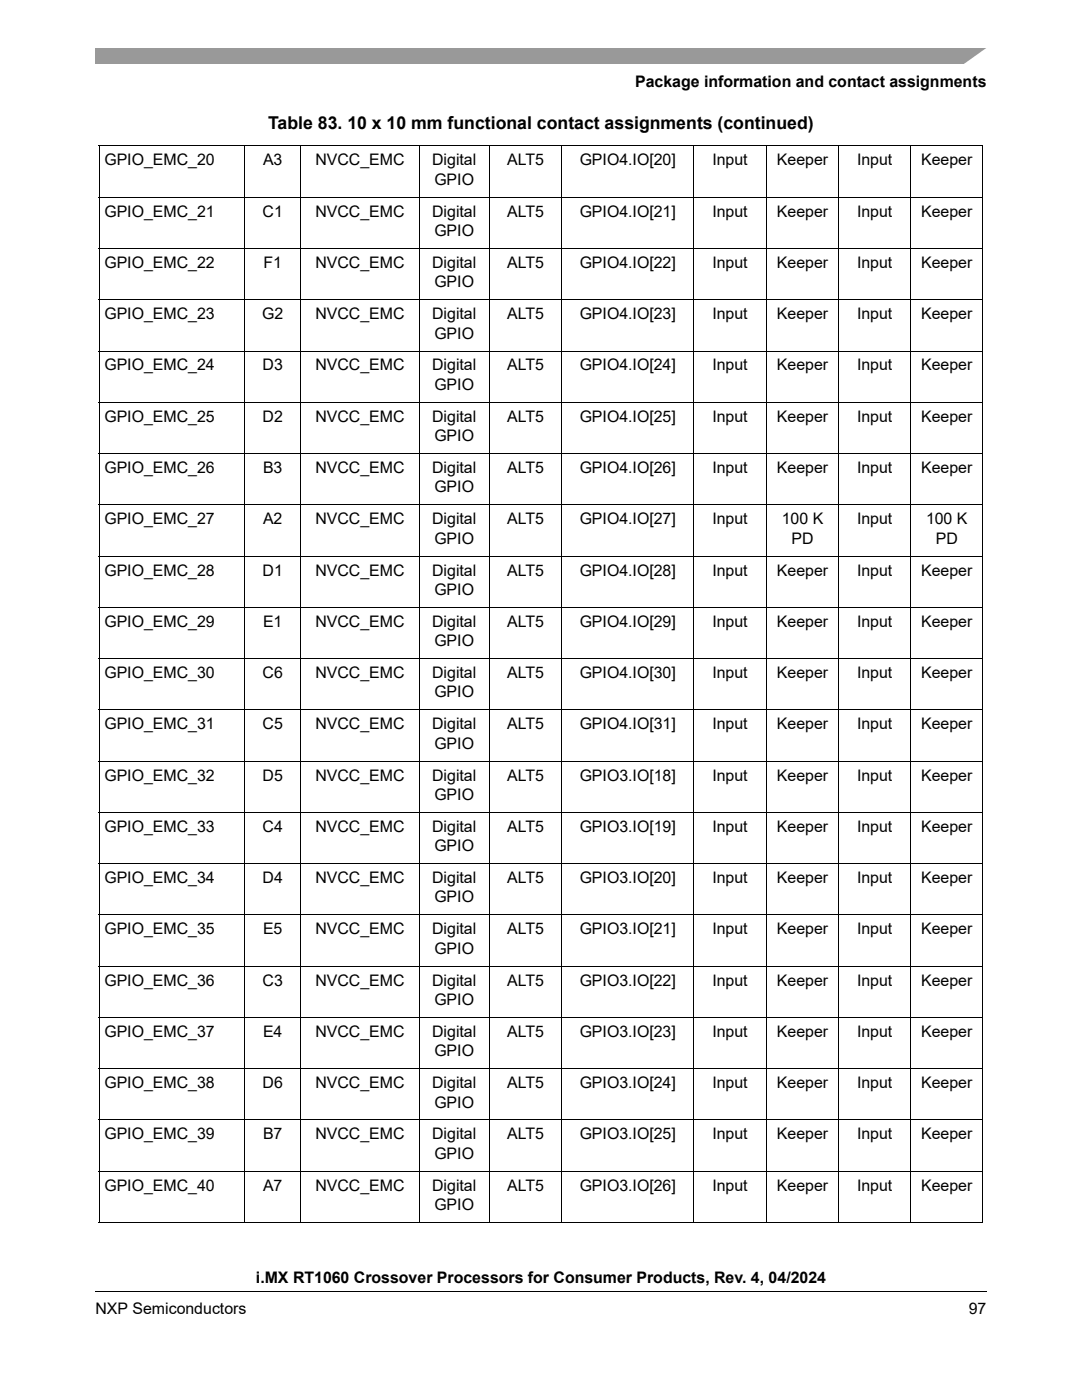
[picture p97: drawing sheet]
<svg xmlns="http://www.w3.org/2000/svg" width="216mm" height="279mm" viewBox="0 0 216 279" stroke-linecap="round" stroke-linejoin="round" font-family="sans-serif">
<defs><g id="words">
<text font-size="3.5" x="53.5" y="25.8">Table 83. 10 x 10 mm functional contact assignments (continued)</text>
<g font-size="3.2">
<text x="126.7" y="17.4">Package information and contact assignments</text>
<text x="20.8" y="33">GPIO_EMC_20</text>
<text x="52.5" y="33">A3</text>
<text x="62.9" y="33">NVCC_EMC</text>
<text x="86.2" y="33">Digital</text>
<text x="101.2" y="33">ALT5</text>
<text x="115.7" y="33">GPIO4.IO[20]</text>
<text x="142.1" y="33">Input</text>
<text x="155" y="33">Keeper</text>
<text x="171" y="33">Input</text>
<text x="183.8" y="33">Keeper</text>
<text x="86.7" y="36.9">GPIO</text>
<text x="20.8" y="43.2">GPIO_EMC_21</text>
<text x="52.4" y="43.2">C1</text>
<text x="62.9" y="43.2">NVCC_EMC</text>
<text x="86.2" y="43.2">Digital</text>
<text x="86.7" y="47.1">GPIO</text>
<text x="101.2" y="43.2">ALT5</text>
<text x="115.7" y="43.2">GPIO4.IO[21]</text>
<text x="142.1" y="43.2">Input</text>
<text x="155" y="43.2">Keeper</text>
<text x="171" y="43.2">Input</text>
<text x="183.8" y="43.2">Keeper</text>
<text x="20.8" y="53.5">GPIO_EMC_22</text>
<text x="52.6" y="53.5">F1</text>
<text x="62.9" y="53.5">NVCC_EMC</text>
<text x="86.2" y="53.5">Digital</text>
<text x="101.2" y="53.5">ALT5</text>
<text x="115.7" y="53.5">GPIO4.IO[22]</text>
<text x="142.1" y="53.5">Input</text>
<text x="155" y="53.5">Keeper</text>
<text x="171" y="53.5">Input</text>
<text x="183.8" y="53.5">Keeper</text>
<text x="86.7" y="57.4">GPIO</text>
<text x="20.8" y="63.7">GPIO_EMC_23</text>
<text x="52.3" y="63.7">G2</text>
<text x="62.9" y="63.7">NVCC_EMC</text>
<text x="86.2" y="63.7">Digital</text>
<text x="101.2" y="63.7">ALT5</text>
<text x="115.7" y="63.7">GPIO4.IO[23]</text>
<text x="142.1" y="63.7">Input</text>
<text x="155" y="63.7">Keeper</text>
<text x="171" y="63.7">Input</text>
<text x="183.8" y="63.7">Keeper</text>
<text x="86.7" y="67.6">GPIO</text>
<text x="20.8" y="73.9">GPIO_EMC_24</text>
<text x="52.4" y="73.9">D3</text>
<text x="62.9" y="73.9">NVCC_EMC</text>
<text x="86.2" y="73.9">Digital</text>
<text x="86.7" y="77.8">GPIO</text>
<text x="101.2" y="73.9">ALT5</text>
<text x="115.7" y="73.9">GPIO4.IO[24]</text>
<text x="142.1" y="73.9">Input</text>
<text x="155" y="73.9">Keeper</text>
<text x="171" y="73.9">Input</text>
<text x="183.8" y="73.9">Keeper</text>
<text x="20.8" y="84.2">GPIO_EMC_25</text>
<text x="52.4" y="84.2">D2</text>
<text x="62.9" y="84.2">NVCC_EMC</text>
<text x="86.2" y="84.2">Digital</text>
<text x="86.7" y="88">GPIO</text>
<text x="101.2" y="84.2">ALT5</text>
<text x="115.7" y="84.2">GPIO4.IO[25]</text>
<text x="142.1" y="84.2">Input</text>
<text x="155" y="84.2">Keeper</text>
<text x="171" y="84.2">Input</text>
<text x="183.8" y="84.2">Keeper</text>
<text x="20.8" y="94.4">GPIO_EMC_26</text>
<text x="52.5" y="94.4">B3</text>
<text x="62.9" y="94.4">NVCC_EMC</text>
<text x="86.2" y="94.4">Digital</text>
<text x="101.2" y="94.4">ALT5</text>
<text x="115.7" y="94.4">GPIO4.IO[26]</text>
<text x="142.1" y="94.4">Input</text>
<text x="155" y="94.4">Keeper</text>
<text x="171" y="94.4">Input</text>
<text x="183.8" y="94.4">Keeper</text>
<text x="86.7" y="98.3">GPIO</text>
<text x="20.8" y="104.6">GPIO_EMC_27</text>
<text x="52.5" y="104.6">A2</text>
<text x="62.9" y="104.6">NVCC_EMC</text>
<text x="86.2" y="104.6">Digital</text>
<text x="101.2" y="104.6">ALT5</text>
<text x="115.7" y="104.6">GPIO4.IO[27]</text>
<text x="142.1" y="104.6">Input</text>
<text x="156" y="104.6">100 K</text>
<text x="171" y="104.6">Input</text>
<text x="184.8" y="104.6">100 K</text>
<text x="86.7" y="108.5">GPIO</text>
<text x="157.9" y="108.5">PD</text>
<text x="186.7" y="108.5">PD</text>
<text x="20.8" y="114.9">GPIO_EMC_28</text>
<text x="52.4" y="114.9">D1</text>
<text x="62.9" y="114.9">NVCC_EMC</text>
<text x="86.2" y="114.9">Digital</text>
<text x="86.7" y="118.7">GPIO</text>
<text x="101.2" y="114.9">ALT5</text>
<text x="115.7" y="114.9">GPIO4.IO[28]</text>
<text x="142.1" y="114.9">Input</text>
<text x="155" y="114.9">Keeper</text>
<text x="171" y="114.9">Input</text>
<text x="183.8" y="114.9">Keeper</text>
<text x="20.8" y="125.1">GPIO_EMC_29</text>
<text x="52.5" y="125.1">E1</text>
<text x="62.9" y="125.1">NVCC_EMC</text>
<text x="86.2" y="125.1">Digital</text>
<text x="101.2" y="125.1">ALT5</text>
<text x="115.7" y="125.1">GPIO4.IO[29]</text>
<text x="142.1" y="125.1">Input</text>
<text x="155" y="125.1">Keeper</text>
<text x="171" y="125.1">Input</text>
<text x="183.8" y="125.1">Keeper</text>
<text x="86.7" y="129">GPIO</text>
<text x="20.8" y="135.3">GPIO_EMC_30</text>
<text x="52.4" y="135.3">C6</text>
<text x="62.9" y="135.3">NVCC_EMC</text>
<text x="86.2" y="135.3">Digital</text>
<text x="101.2" y="135.3">ALT5</text>
<text x="115.7" y="135.3">GPIO4.IO[30]</text>
<text x="142.1" y="135.3">Input</text>
<text x="155" y="135.3">Keeper</text>
<text x="171" y="135.3">Input</text>
<text x="183.8" y="135.3">Keeper</text>
<text x="86.7" y="139.2">GPIO</text>
<text x="20.8" y="145.5">GPIO_EMC_31</text>
<text x="52.4" y="145.5">C5</text>
<text x="62.9" y="145.5">NVCC_EMC</text>
<text x="86.2" y="145.5">Digital</text>
<text x="86.7" y="149.4">GPIO</text>
<text x="101.2" y="145.5">ALT5</text>
<text x="115.7" y="145.5">GPIO4.IO[31]</text>
<text x="142.1" y="145.5">Input</text>
<text x="155" y="145.5">Keeper</text>
<text x="171" y="145.5">Input</text>
<text x="183.8" y="145.5">Keeper</text>
<text x="20.8" y="155.8">GPIO_EMC_32</text>
<text x="52.4" y="155.8">D5</text>
<text x="62.9" y="155.8">NVCC_EMC</text>
<text x="86.2" y="155.8">Digital</text>
<text x="101.2" y="155.8">ALT5</text>
<text x="115.7" y="155.8">GPIO3.IO[18]</text>
<text x="142.1" y="155.8">Input</text>
<text x="155" y="155.8">Keeper</text>
<text x="171" y="155.8">Input</text>
<text x="183.8" y="155.8">Keeper</text>
<text x="86.7" y="159.7">GPIO</text>
<text x="20.8" y="166">GPIO_EMC_33</text>
<text x="52.4" y="166">C4</text>
<text x="62.9" y="166">NVCC_EMC</text>
<text x="86.2" y="166">Digital</text>
<text x="101.2" y="166">ALT5</text>
<text x="115.7" y="166">GPIO3.IO[19]</text>
<text x="142.1" y="166">Input</text>
<text x="155" y="166">Keeper</text>
<text x="171" y="166">Input</text>
<text x="183.8" y="166">Keeper</text>
<text x="86.7" y="169.9">GPIO</text>
<text x="20.8" y="176.2">GPIO_EMC_34</text>
<text x="52.4" y="176.2">D4</text>
<text x="62.9" y="176.2">NVCC_EMC</text>
<text x="86.2" y="176.2">Digital</text>
<text x="101.2" y="176.2">ALT5</text>
<text x="115.7" y="176.2">GPIO3.IO[20]</text>
<text x="142.1" y="176.2">Input</text>
<text x="155" y="176.2">Keeper</text>
<text x="171" y="176.2">Input</text>
<text x="183.8" y="176.2">Keeper</text>
<text x="86.7" y="180.1">GPIO</text>
<text x="20.8" y="186.5">GPIO_EMC_35</text>
<text x="52.5" y="186.5">E5</text>
<text x="62.9" y="186.5">NVCC_EMC</text>
<text x="86.2" y="186.5">Digital</text>
<text x="86.7" y="190.3">GPIO</text>
<text x="101.2" y="186.5">ALT5</text>
<text x="115.7" y="186.5">GPIO3.IO[21]</text>
<text x="142.1" y="186.5">Input</text>
<text x="155" y="186.5">Keeper</text>
<text x="171" y="186.5">Input</text>
<text x="183.8" y="186.5">Keeper</text>
<text x="20.8" y="196.7">GPIO_EMC_36</text>
<text x="52.4" y="196.7">C3</text>
<text x="62.9" y="196.7">NVCC_EMC</text>
<text x="86.2" y="196.7">Digital</text>
<text x="101.2" y="196.7">ALT5</text>
<text x="115.7" y="196.7">GPIO3.IO[22]</text>
<text x="142.1" y="196.7">Input</text>
<text x="155" y="196.7">Keeper</text>
<text x="171" y="196.7">Input</text>
<text x="183.8" y="196.7">Keeper</text>
<text x="86.7" y="200.6">GPIO</text>
<text x="20.8" y="206.9">GPIO_EMC_37</text>
<text x="52.5" y="206.9">E4</text>
<text x="62.9" y="206.9">NVCC_EMC</text>
<text x="86.2" y="206.9">Digital</text>
<text x="101.2" y="206.9">ALT5</text>
<text x="115.7" y="206.9">GPIO3.IO[23]</text>
<text x="142.1" y="206.9">Input</text>
<text x="155" y="206.9">Keeper</text>
<text x="171" y="206.9">Input</text>
<text x="183.8" y="206.9">Keeper</text>
<text x="86.7" y="210.8">GPIO</text>
<text x="20.8" y="217.2">GPIO_EMC_38</text>
<text x="52.4" y="217.2">D6</text>
<text x="62.9" y="217.2">NVCC_EMC</text>
<text x="86.2" y="217.2">Digital</text>
<text x="86.7" y="221">GPIO</text>
<text x="101.2" y="217.2">ALT5</text>
<text x="115.7" y="217.2">GPIO3.IO[24]</text>
<text x="142.1" y="217.2">Input</text>
<text x="155" y="217.2">Keeper</text>
<text x="171" y="217.2">Input</text>
<text x="183.8" y="217.2">Keeper</text>
<text x="20.8" y="227.4">GPIO_EMC_39</text>
<text x="52.5" y="227.4">B7</text>
<text x="62.9" y="227.4">NVCC_EMC</text>
<text x="86.2" y="227.4">Digital</text>
<text x="101.2" y="227.4">ALT5</text>
<text x="115.7" y="227.4">GPIO3.IO[25]</text>
<text x="142.1" y="227.4">Input</text>
<text x="155" y="227.4">Keeper</text>
<text x="171" y="227.4">Input</text>
<text x="183.8" y="227.4">Keeper</text>
<text x="86.7" y="231.3">GPIO</text>
<text x="20.8" y="237.6">GPIO_EMC_40</text>
<text x="52.5" y="237.6">A7</text>
<text x="62.9" y="237.6">NVCC_EMC</text>
<text x="86.2" y="237.6">Digital</text>
<text x="101.2" y="237.6">ALT5</text>
<text x="115.7" y="237.6">GPIO3.IO[26]</text>
<text x="142.1" y="237.6">Input</text>
<text x="155" y="237.6">Keeper</text>
<text x="171" y="237.6">Input</text>
<text x="183.8" y="237.6">Keeper</text>
<text x="86.7" y="241.5">GPIO</text>
<text x="51.1" y="256.1">i.MX RT1060 Crossover Processors for Consumer Products, Rev. 4, 04/2024</text>
<text x="19" y="262.3">NXP Semiconductors</text>
<text x="193.3" y="262.3">97</text>
</g>
</g></defs>
<path d="M19 257.7v.2zM196.8 257.7l.1 .2z" fill="#000"/>
<path d="M19 257.8h177.8" fill="none" stroke="#000" stroke-width=".2"/>
<path d="M19 9.5h177.8v3.2h-177.8z" fill="#999"/>
<path d="M192 13l5.3-3.8h1.4v3.8z" fill-rule="evenodd" fill="#fff"/>
<g fill="none" stroke="#000" stroke-width=".2">
<path d="M19.7 29.1h176.5M19.7 39.4h176.5M19.8 29.2v214.7M48.8 29v215.1M60 29v215.1M83.6 29v215.1M97.6 29v215.1M112.1 29v215.1M138.4 29v215.1M152.9 29v215.1M167.3 29v215.1M181.7 29v215.1"/>
<path d="M196.1 29.2v214.7M19.7 49.6h176.5M19.7 59.8h176.5M19.7 70.1h176.5M19.7 80.3h176.5M19.7 90.5h176.5M19.7 100.8h176.5M19.7 111h176.5M19.7 121.2h176.5M19.7 131.4h176.5M19.7 141.7h176.5M19.7 151.9h176.5"/>
<path d="M19.7 162.1h176.5M19.7 172.4h176.5M19.7 182.6h176.5M19.7 192.8h176.5M19.7 203h176.5M19.7 213.3h176.5M19.7 223.5h176.5M19.7 233.8h176.5M19.7 244h176.5"/>
</g>
<use href="#words"/>
</svg>
